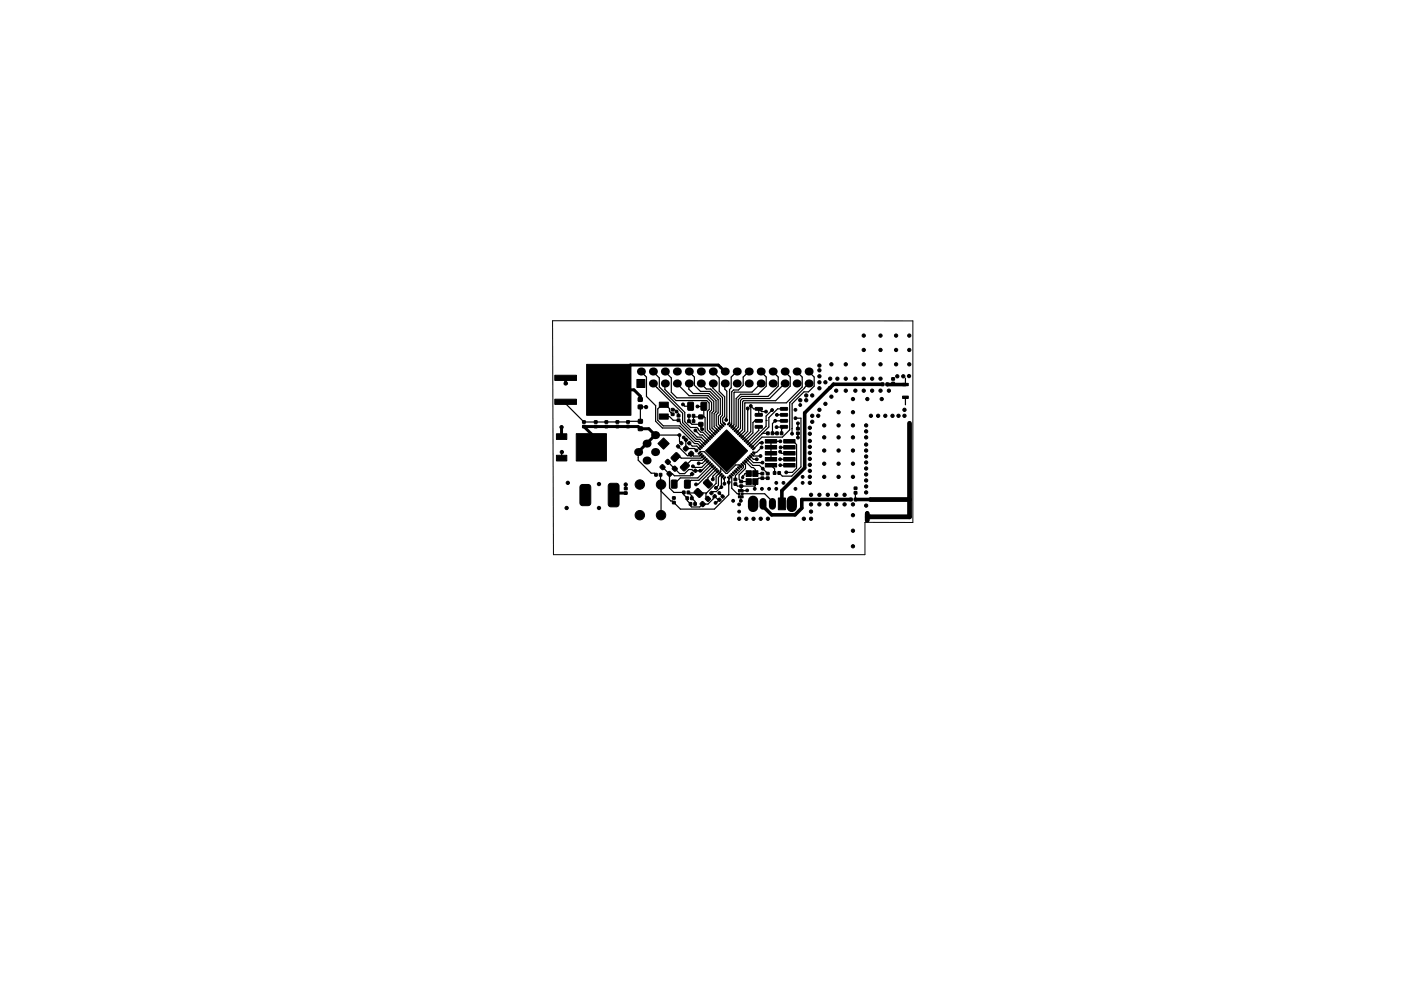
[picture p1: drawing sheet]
<svg xmlns="http://www.w3.org/2000/svg" width="297mm" height="210mm" viewBox="0 0 297 210" stroke-linecap="round" stroke-linejoin="round" font-family="sans-serif">
<path d="M117.2 68.1h76.3v42.8l-10.1-.1v6.9h-66.1z" fill="none" stroke="#000" stroke-width=".21"/>
<g fill="#000" stroke="#000" stroke-width=".21">
<path d="M117.6 79.6h4.6v1.1h-4.6zM124.4 77.3h9.4v10.8h-9.4zM117.6 84.7h4.6v1.1h-4.6zM118 96.6h2.2v1.2h-2.2zM118 92h2.2v1.2h-2.2zM122.2 92h6.4v5.8h-6.4zM123.5 90.3l.6-.1v.5l-.6 .1zM123.5 89.3h.6v.5h-.6zM126 90.3l.6-.1v.5l-.6 .1zM126 89.3h.6v.5h-.6zM128.3 89.3h.5v.5h-.5zM128.3 90.3l.5-.1v.5l-.5 .1z"/>
<path d="M130.6 89.3h.6v.5h-.6zM130.6 90.2h.6v.5l-.6 .1zM132.9 90.2h.5v.5l-.5 .1zM132.9 89.3h.5v.5h-.5zM135.3 84.4h.8l.1 .7h-.8zM135.3 86l.8-.1 .1 .8h-.8zM135.4 89h.8v.7l-.8 .1zM135.4 90.6h.8v.7l-.8 .1zM135 80.5h1.7v1.7h-1.7zM139.8 87.8h1.9v1.1h-1.9zM139.8 85.3h1.9v1.1h-1.9zM140.3 98.6h.3l.4 .5-.5 .6-.6-.6z"/>
<path d="M139.5 94.1l1.2-1.2 1.2 1.2-1.2 1.2zM141.4 97.5h.3l.4 .5-.4 .5-.7-.5zM141.8 100.1l.2-.1 .5 .5-.5 .6-.6-.5zM142.3 86.7h.6v.5h-.5zM142.3 87.6h.6v.5l-.5 .1zM142.9 98.9h.3l.4 .5-.5 .6-.6-.5zM142.3 97l1.1-1 .8 .8-1.1 1.1-.8-.6zM143.6 88.9h.5v.5h-.5zM143.6 87.9h.5v.5l-.5 .1zM143.4 94.6l.4-.3 .3 .5-.3 .3-.4-.3zM144.1 93.9l.4-.2 .3 .4-.4 .3-.3-.3zM145.2 98.1h.3l.7 .7-1.2 1.1-.7-.8z"/>
<path d="M145.3 94.7l.3-.1 .4 .5-.6 .6-.5-.5zM145.1 93.3l.4-.3 .3 .3-.4 .4-.3-.3zM145.8 89.1h.5v.5h-.5zM145.8 87.9l.5 .1v.5h-.5zM145.9 85.4h1.1l-.1 1.6h-1.1zM146 93.7h.2l.3 .3-.4 .4-.3-.3zM146 96.1l.6-.4 .5 .6-.6 .5-.5-.4zM146.8 89.1h.5v.5h-.5zM146.8 87.9l.5 .1v.5h-.5zM147.1 99.8l.3-.3 .4 .4-.4 .3-.3-.3zM148.2 89.7l.8-.1v.8h-.8zM148.2 88.1h.8v.7h-.8z"/>
<path d="M148 95.1l.2-.2 .4 .4-.2 .2zM148 96.2l.4-.4 .2 .2-.4 .4zM148.3 94.7l.2-.2 .4 .5-.1 .1zM148.7 85.4h1.1l-.1 1.6h-1.1zM148.3 96.6l.5-.4 .1 .1-.4 .5zM148.7 94.4l.2-.2 .4 .4-.2 .2zM148.7 96.9l.4-.4 .2 .2-.4 .4zM149 94l.2-.2 .4 .5-.1 .1zM154 91.2l4.5 4.5-4.5 4.4-4.4-4.4zM149 97.3l.5-.4 .1 .1-.4 .5zM149.6 93.5l.4 .4-.2 .2-.4-.4zM149.4 97.7l.4-.5 .2 .2-.4 .4z"/>
<path d="M149.8 93.3l.1-.2 .4 .5-.1 .1zM149.8 98l.4-.4 .1 .2-.4 .4zM150.1 92.9l.2-.1 .4 .4-.2 .2zM150.1 98.4l.4-.5 .2 .2-.4 .4zM150.6 92.4l.5 .4-.2 .2-.4-.4zM150.5 98.7l.4-.4 .2 .2-.5 .4zM151 92.1l.4 .4-.2 .2-.4-.5zM150.8 99.1l.4-.5 .2 .2-.4 .4zM151.3 91.7l.5 .4-.2 .2-.4-.4zM151.6 99l.2 .2-.5 .4-.1-.2zM151.5 91.5l.2-.1 .4 .4-.2 .2zM151.9 99.4l.2 .1-.4 .4-.2-.1z"/>
<path d="M151.9 91.2l.1-.2 .5 .4-.2 .2zM152.3 99.7l.2 .2-.5 .4-.1-.2zM152.2 90.8l.2-.1 .4 .4-.1 .1zM152.6 90.5l.2-.2 .4 .4-.2 .2zM152.9 90.1l.2-.2 .4 .5-.1 .1zM153.3 89.8l.2-.2 .4 .4-.2 .2zM154.6 89.6l.2 .2-.4 .4-.2-.2zM155 89.9l.2 .2-.5 .4-.1-.1zM155.3 90.3l.2 .2-.4 .4-.2-.2zM155.7 90.7l.2 .1-.5 .4-.1-.1zM156 91l.2 .2-.4 .4-.2-.2zM155.8 99.7l.4 .4-.2 .2-.4-.4z"/>
<path d="M156 91.8l.4-.4 .2 .1-.5 .5zM156 99.5l.1-.1 .5 .4-.2 .1zM156.8 91.7l.1 .2-.4 .4-.2-.2zM156.5 99l.4 .4-.1 .2-.5-.4zM157.1 92.1l.2 .1-.4 .5-.2-.2zM156.7 98.8l.2-.2 .4 .5-.2 .1zM157.5 92.4l.1 .2-.4 .4-.2-.2zM157 98.5l.2-.2 .4 .4-.1 .2zM157.4 93.2l.4-.4 .2 .1-.4 .5zM157.4 98.1l.2-.2 .4 .5-.2 .1zM158.2 93.1l.1 .2-.4 .4-.2-.1zM157.9 97.6l.4 .4-.1 .2-.5-.4z"/>
<path d="M158.5 93.5l.2 .2-.4 .4-.2-.2zM158.1 97.4l.2-.2 .4 .5-.2 .1zM158.9 93.8l.1 .2-.4 .4-.1-.1zM158.5 97l.1-.1 .4 .4-.1 .2zM159.2 94.2l.2 .2-.4 .4-.2-.2zM158.8 96.7l.2-.2 .4 .4-.2 .2zM159.6 94.5l.2 .2-.5 .4-.1-.1zM158.2 99.9h1.1v1.2h-1.1zM159.2 96.3l.1-.1 .5 .4-.2 .2zM159.9 94.9l.2 .2-.4 .4-.2-.2zM159.7 95.8l.4 .4-.2 .2-.4-.4zM160.1 90.3h1.4l.1 .5-1.4 .1z"/>
<path d="M160.1 89h1.4l.1 .5-1.4 .1zM160.1 87.8l1.4-.1 .1 .5-1.4 .1zM160.1 86.5h1.4l.1 .4-1.4 .1zM159.6 99.9h1.1v1.2h-1.1zM162.3 98.3h2.4v.8h-2.4zM162.3 97.1h2.4v.7h-2.4zM162.3 95.8h2.4v.7h-2.4zM162.3 94.5h2.4v.8h-2.4zM162.3 93.3h2.4v.7h-2.4zM162.6 91.7h.5l-.1 .5h-.5zM163.5 91.7h.5v.5h-.5zM164.5 91.7h.5v.5h-.5z"/>
<path d="M165.5 91.7h.5l-.1 .5h-.5zM165.5 86.5h1.4l.1 .4-1.4 .1zM165.5 87.8l1.4-.1 .1 .5-1.4 .1zM165.5 89h1.4l.1 .5-1.4 .1zM165.5 90.3h1.4l.1 .5-1.4 .1zM166.2 98.3h2.4v.8h-2.4zM166.2 97.1h2.4v.7h-2.4zM166.2 95.8h2.4v.7h-2.4zM166.2 94.5h2.4v.8h-2.4zM166.2 93.3h2.4v.7h-2.4zM168.9 90.7h.5l.1 .5h-.6zM168.9 91.7h.5l.1 .5h-.6z"/>
<path d="M186.9 81.3h.5v.5h-.5zM187.9 81.3h.5v.5h-.6zM189.1 81.1h.5v.5h-.5zM189.1 80.1h.5v.5l-.5 .1zM191.4 81.3h1.2v.5h-1.2zM191.4 84h1.2v.5h-1.2zM123.1 103l.4-.2h1.2a.57 .57 0 0 1 .6 .6v3.3a.57 .57 0 0 1-.6 .6h-1.2a.57 .57 0 0 1-.5-.6v-3.3zM129.1 102.7l.4-.2h1.2a.57 .57 0 0 1 .6 .6v3.9a.57 .57 0 0 1-.6 .5h-1.2a.58 .58 0 0 1-.5-.5v-3.9zM132.4 104.4h.5l.1 .5h-.6zM132.4 103.4h.5l.1 .5h-.6zM138.8 100.5h.5v.5h-.5zM139.8 100.5h.5v.5h-.5z"/>
<path d="M142.4 101.9h1.1l-.1 1.6h-1.1zM142.6 106.4h.5l.1 .5h-.6zM142.6 105.4h.5l.1 .5h-.6zM144.7 104.2h.5v.6l-.5-.1zM145.2 101.9h1.1l-.1 1.6h-1.1zM145.5 105.4h.5v.6h-.5zM145.7 104.2h.5v.6l-.5-.1zM146.1 106.6h.6l-.1 .6h-.5zM146.4 105.4h.5v.6h-.5zM146.4 100.4l.4-.2 .3 .4-.4 .3-.3-.3zM147.1 106.6h.5v.6h-.5zM147.2 104.2l.8-.6 1 1 .1 .2-.7 .7h-.2l-1-.9z"/>
<path d="M148.8 106.5l.3-.1 .4 .5-.5 .6-.6-.5zM149.2 102.3l.8-.6 1 .9v.3l-.6 .6-.2 .1-1-1zM149.9 105.3h.3l.4 .5-.4 .6-.7-.5zM150.5 104.5l.4-.3 .3 .4-.4 .4-.3-.3zM151.4 105l.2-.1 .3 .4-.4 .4-.4-.4zM152.2 105.9l.3-.2 .4 .4-.4 .3-.3-.3zM152.7 100.1l.1 .1-.4 .5-.2-.2zM153 100.4l.2 .2-.4 .4-.2-.2zM152.9 105.2l.3-.2 .4 .4-.4 .3-.3-.3zM153.4 100.8l.1 .1-.4 .5-.2-.2zM153.3 101.5l.4-.4 .2 .2-.4 .4zM154.2 101.3l.2-.2 .4 .4-.2 .2z"/>
<path d="M154.6 100.9l.1-.1 .5 .4-.2 .2zM155.1 100.4l.4 .4-.2 .2-.4-.4zM155.3 100.2l.1-.1 .5 .4-.2 .2zM155.6 101.5h.6v.5h-.6zM155.6 102.4h.6v.5l-.6 .1zM156.6 104.6h.3v.3h-.3zM156.6 103.9h1v.4h-1zM156.6 105.2h1v.4h-1zM156.9 102.9h.5v.5h-.5zM156.9 101.9h.5v.5h-.5zM157.2 104.6h.4v.3h-.4zM158.2 101.6h1.1v1.2h-1.1z"/>
<path d="M159.6 101.6h1.1v1.2h-1.1zM161.4 100.2h.5v.5h-.5zM161.4 101.2h.5v.5h-.5zM162.5 100.2h.5l.1 .5h-.6zM162.5 101.2h.5l.1 .5h-.6zM164 100.1h.5v.5h-.5zM164.9 100.1h.6l-.1 .5h-.5zM165 105.7h1.5v2.5h-1.5zM180.2 105.7h.5v.6l-.6-.1zM181.1 103.3h.6v.5l-.6 .1zM181.1 104.3h.6v.5h-.6zM181.1 105.7h.5v.6l-.5-.1z"/>
<circle cx="173.7" cy="78.6" r=".35"/>
<circle cx="173.7" cy="77.6" r=".35"/>
<circle cx="173.7" cy="79.8" r=".35"/>
<circle cx="176.3" cy="77.3" r=".35"/>
<circle cx="179.3" cy="77.3" r=".35"/>
<circle cx="183.1" cy="74.3" r=".35"/>
<circle cx="183.1" cy="77.3" r=".35"/>
<circle cx="183.1" cy="71.2" r=".35"/>
<circle cx="186.7" cy="77.3" r=".35"/>
<circle cx="186.7" cy="74.3" r=".35"/>
<circle cx="186.7" cy="71.2" r=".35"/>
<circle cx="190" cy="77.3" r=".35"/>
<circle cx="190" cy="71.2" r=".35"/>
<circle cx="190" cy="74.3" r=".35"/>
<circle cx="190.2" cy="79.8" r=".35"/>
<circle cx="191.5" cy="79.8" r=".35"/>
<circle cx="192.7" cy="79.8" r=".35"/>
<circle cx="192.8" cy="77.3" r=".35"/>
<circle cx="192.8" cy="71.2" r=".35"/>
<circle cx="192.8" cy="74.3" r=".35"/>
<circle cx="119.1" cy="90.6" r=".35"/>
<circle cx="119.1" cy="95.9" r=".35"/>
<circle cx="119.9" cy="81.4" r=".35"/>
<circle cx="137" cy="86.4" r=".35"/>
<circle cx="143.4" cy="87.3" r=".3"/>
<circle cx="144.1" cy="92.3" r=".3"/>
<circle cx="144.8" cy="85.8" r=".3"/>
<circle cx="145" cy="92.8" r=".3"/>
<circle cx="146.9" cy="98.9" r=".3"/>
<circle cx="147.4" cy="91.3" r=".3"/>
<circle cx="147.7" cy="95.6" r=".3"/>
<circle cx="147.9" cy="86.2" r=".3"/>
<circle cx="148.1" cy="98.3" r=".3"/>
<circle cx="148.5" cy="99.9" r=".3"/>
<circle cx="148.9" cy="91.1" r=".3"/>
<circle cx="151.1" cy="96.3" r=".3"/>
<circle cx="151.1" cy="94.8" r=".3"/>
<circle cx="151.9" cy="97.1" r=".3"/>
<circle cx="151.9" cy="94.1" r=".3"/>
<circle cx="151.9" cy="95.6" r=".3"/>
<circle cx="152.6" cy="93.3" r=".3"/>
<circle cx="152.6" cy="96.3" r=".3"/>
<circle cx="152.6" cy="94.8" r=".3"/>
<circle cx="152.6" cy="97.8" r=".3"/>
<circle cx="153.4" cy="97.1" r=".3"/>
<circle cx="153.4" cy="98.6" r=".3"/>
<circle cx="153.4" cy="94.1" r=".3"/>
<circle cx="153.4" cy="95.6" r=".3"/>
<circle cx="153.4" cy="92.6" r=".3"/>
<circle cx="154" cy="89.1" r=".3"/>
<circle cx="154.1" cy="93.3" r=".3"/>
<circle cx="154.1" cy="96.3" r=".3"/>
<circle cx="154.1" cy="94.8" r=".3"/>
<circle cx="154.1" cy="97.8" r=".3"/>
<circle cx="154.9" cy="97.1" r=".3"/>
<circle cx="154.9" cy="94.1" r=".3"/>
<circle cx="154.9" cy="98.6" r=".3"/>
<circle cx="154.9" cy="95.6" r=".3"/>
<circle cx="154.9" cy="92.6" r=".3"/>
<circle cx="155.6" cy="93.3" r=".3"/>
<circle cx="155.6" cy="96.3" r=".3"/>
<circle cx="155.6" cy="94.8" r=".3"/>
<circle cx="155.6" cy="97.8" r=".3"/>
<circle cx="156.4" cy="97.1" r=".3"/>
<circle cx="156.4" cy="94.1" r=".3"/>
<circle cx="156.4" cy="95.6" r=".3"/>
<circle cx="157.1" cy="96.3" r=".3"/>
<circle cx="157.1" cy="94.8" r=".3"/>
<circle cx="158.5" cy="86.7" r=".3"/>
<circle cx="159.2" cy="86.1" r=".3"/>
<circle cx="160.4" cy="97.4" r=".3"/>
<circle cx="161.2" cy="96.8" r=".3"/>
<circle cx="161.5" cy="94.9" r=".3"/>
<circle cx="161.5" cy="93.9" r=".3"/>
<circle cx="161.7" cy="98.2" r=".3"/>
<circle cx="161.7" cy="99.4" r=".3"/>
<circle cx="162.4" cy="87.3" r=".3"/>
<circle cx="163.7" cy="87" r=".3"/>
<circle cx="164.4" cy="89.3" r=".3"/>
<circle cx="164.7" cy="90.6" r=".3"/>
<circle cx="164.7" cy="88" r=".3"/>
<circle cx="165.4" cy="95.8" r=".3"/>
<circle cx="165.4" cy="97.4" r=".3"/>
<circle cx="165.4" cy="98.7" r=".3"/>
<circle cx="165.5" cy="93.6" r=".3"/>
<circle cx="165.5" cy="94.9" r=".3"/>
<circle cx="167.9" cy="92" r=".3"/>
<circle cx="168.7" cy="87" r=".3"/>
<circle cx="168.7" cy="88.7" r=".3"/>
<circle cx="169.2" cy="89.8" r=".3"/>
<circle cx="169.2" cy="92.8" r=".3"/>
<circle cx="169.7" cy="84.9" r=".35"/>
<circle cx="169.7" cy="85.9" r=".3"/>
<circle cx="170.9" cy="83.9" r=".35"/>
<circle cx="170.9" cy="84.9" r=".35"/>
<circle cx="171.7" cy="94.8" r=".35"/>
<circle cx="171.7" cy="98.6" r=".35"/>
<circle cx="171.7" cy="99.9" r=".35"/>
<circle cx="171.7" cy="97.4" r=".35"/>
<circle cx="171.7" cy="92" r=".35"/>
<circle cx="171.7" cy="93.6" r=".35"/>
<circle cx="171.7" cy="96.1" r=".35"/>
<circle cx="171.7" cy="90.8" r=".35"/>
<circle cx="172.2" cy="88.2" r=".35"/>
<circle cx="172.2" cy="83.9" r=".35"/>
<circle cx="172.2" cy="89.5" r=".35"/>
<circle cx="173.5" cy="88.2" r=".35"/>
<circle cx="173.7" cy="82.4" r=".35"/>
<circle cx="173.7" cy="81.1" r=".35"/>
<circle cx="173.7" cy="87" r=".35"/>
<circle cx="174.7" cy="92.8" r=".35"/>
<circle cx="174.7" cy="98.4" r=".35"/>
<circle cx="174.7" cy="90.3" r=".35"/>
<circle cx="174.7" cy="95.6" r=".35"/>
<circle cx="175" cy="81.1" r=".35"/>
<circle cx="175" cy="85.7" r=".35"/>
<circle cx="176" cy="80.3" r=".35"/>
<circle cx="176.3" cy="84.2" r=".35"/>
<circle cx="177.3" cy="82.9" r=".35"/>
<circle cx="177.5" cy="80.3" r=".35"/>
<circle cx="177.8" cy="90.3" r=".35"/>
<circle cx="177.8" cy="92.8" r=".35"/>
<circle cx="177.8" cy="95.6" r=".35"/>
<circle cx="177.8" cy="87.5" r=".35"/>
<circle cx="177.8" cy="98.4" r=".35"/>
<circle cx="179.3" cy="82.9" r=".35"/>
<circle cx="179.3" cy="80.3" r=".35"/>
<circle cx="180.8" cy="92.8" r=".35"/>
<circle cx="180.8" cy="87.5" r=".35"/>
<circle cx="180.8" cy="90.3" r=".35"/>
<circle cx="180.8" cy="95.6" r=".35"/>
<circle cx="180.8" cy="98.4" r=".35"/>
<circle cx="180.8" cy="84.7" r=".35"/>
<circle cx="181.4" cy="80.3" r=".35"/>
<circle cx="181.4" cy="82.9" r=".35"/>
<circle cx="183.1" cy="82.9" r=".35"/>
<circle cx="183.1" cy="80.3" r=".35"/>
<circle cx="183.6" cy="90.3" r=".35"/>
<circle cx="183.6" cy="99.4" r=".35"/>
<circle cx="183.6" cy="94.3" r=".35"/>
<circle cx="183.6" cy="92.8" r=".35"/>
<circle cx="183.6" cy="98.1" r=".35"/>
<circle cx="183.6" cy="95.6" r=".35"/>
<circle cx="183.6" cy="91.5" r=".35"/>
<circle cx="183.6" cy="96.9" r=".35"/>
<circle cx="183.9" cy="84.7" r=".35"/>
<circle cx="184.7" cy="88.2" r=".35"/>
<circle cx="184.9" cy="82.9" r=".35"/>
<circle cx="184.9" cy="80.3" r=".35"/>
<circle cx="186.2" cy="88.2" r=".35"/>
<circle cx="186.7" cy="82.9" r=".35"/>
<circle cx="186.7" cy="80.3" r=".35"/>
<circle cx="186.9" cy="84.7" r=".35"/>
<circle cx="187.7" cy="88.2" r=".35"/>
<circle cx="188.5" cy="82.9" r=".35"/>
<circle cx="189.2" cy="88.2" r=".35"/>
<circle cx="190.5" cy="88.2" r=".35"/>
<circle cx="191.8" cy="88.2" r=".35"/>
<circle cx="191.8" cy="87" r=".35"/>
<circle cx="120.1" cy="107.8" r=".35"/>
<circle cx="120.4" cy="102.4" r=".35"/>
<circle cx="127" cy="107.8" r=".35"/>
<circle cx="127" cy="102.7" r=".35"/>
<circle cx="132.7" cy="102.8" r=".35"/>
<circle cx="135.7" cy="102.8" r="1"/>
<circle cx="135.7" cy="109.3" r="1"/>
<circle cx="140.2" cy="102.8" r="1"/>
<circle cx="140.2" cy="109.3" r="1"/>
<circle cx="147.6" cy="102.8" r=".3"/>
<circle cx="151.1" cy="101.7" r=".3"/>
<circle cx="151.7" cy="106.7" r=".3"/>
<circle cx="151.8" cy="103.5" r=".3"/>
<circle cx="152.5" cy="104.6" r=".3"/>
<circle cx="152.9" cy="103.3" r=".3"/>
<circle cx="153.6" cy="102.6" r=".3"/>
<circle cx="154.5" cy="102.3" r=".3"/>
<circle cx="155.4" cy="106.3" r=".3"/>
<circle cx="156.7" cy="110.1" r=".35"/>
<circle cx="156.7" cy="107" r=".3"/>
<circle cx="156.7" cy="108.5" r=".3"/>
<circle cx="157.1" cy="106.3" r=".3"/>
<circle cx="157.5" cy="101.3" r=".25"/>
<circle cx="158.2" cy="110.1" r=".35"/>
<circle cx="158.4" cy="104" r=".3"/>
<circle cx="159.8" cy="110.1" r=".35"/>
<circle cx="160" cy="103.7" r=".3"/>
<circle cx="161.3" cy="110.1" r=".35"/>
<circle cx="161.5" cy="103.7" r=".3"/>
<circle cx="162.8" cy="110.1" r=".35"/>
<circle cx="163.1" cy="103.7" r=".3"/>
<circle cx="164.6" cy="102.4" r=".3"/>
<circle cx="164.6" cy="103.7" r=".3"/>
<circle cx="166.1" cy="102.4" r=".3"/>
<circle cx="166.7" cy="100.2" r=".3"/>
<circle cx="168.7" cy="103.7" r=".3"/>
<circle cx="170.2" cy="102.4" r=".3"/>
<circle cx="170.2" cy="101.2" r=".3"/>
<circle cx="170.4" cy="110.1" r=".35"/>
<circle cx="171.7" cy="102.4" r=".35"/>
<circle cx="171.7" cy="101.2" r=".35"/>
<circle cx="172" cy="107" r=".35"/>
<circle cx="172" cy="108.5" r=".35"/>
<circle cx="172" cy="110.1" r=".35"/>
<circle cx="172" cy="105" r=".35"/>
<circle cx="173.7" cy="105" r=".35"/>
<circle cx="173.7" cy="107" r=".35"/>
<circle cx="174.7" cy="101.2" r=".35"/>
<circle cx="175.5" cy="105" r=".35"/>
<circle cx="175.5" cy="107" r=".35"/>
<circle cx="177.3" cy="105" r=".35"/>
<circle cx="177.3" cy="107" r=".35"/>
<circle cx="177.8" cy="101.2" r=".35"/>
<circle cx="179.1" cy="105" r=".35"/>
<circle cx="179.1" cy="107" r=".35"/>
<circle cx="180.8" cy="112.6" r=".35"/>
<circle cx="180.8" cy="115.9" r=".35"/>
<circle cx="180.8" cy="101.2" r=".35"/>
<circle cx="180.8" cy="107" r=".35"/>
<circle cx="180.8" cy="109.3" r=".35"/>
<circle cx="183.6" cy="103.2" r=".35"/>
<circle cx="183.6" cy="100.7" r=".35"/>
<circle cx="183.6" cy="101.9" r=".35"/>
<circle cx="183.6" cy="107.3" r=".35"/>
<circle cx="183.6" cy="104.5" r=".35"/>
<circle cx="183.9" cy="110.3" r=".35"/>
<circle cx="183.9" cy="108.9" r=".35"/>
</g>
<g fill="#000">
<circle cx="135.9" cy="78.8" r=".85"/>
<circle cx="138.4" cy="78.8" r=".85"/>
<circle cx="141" cy="78.8" r=".85"/>
<circle cx="143.5" cy="78.8" r=".85"/>
<circle cx="146" cy="78.8" r=".85"/>
<circle cx="148.6" cy="78.8" r=".85"/>
<circle cx="151.1" cy="78.8" r=".85"/>
<circle cx="153.7" cy="78.8" r=".85"/>
<circle cx="156.2" cy="78.8" r=".85"/>
<circle cx="158.7" cy="78.8" r=".85"/>
<circle cx="161.3" cy="78.8" r=".85"/>
<circle cx="163.8" cy="78.8" r=".85"/>
<circle cx="166.4" cy="78.8" r=".85"/>
<circle cx="168.9" cy="78.8" r=".85"/>
<circle cx="171.4" cy="78.8" r=".85"/>
<circle cx="119.9" cy="81.4" r=".32"/>
<circle cx="135.3" cy="95.9" r=".85"/>
<circle cx="137.1" cy="94.1" r=".85"/>
<circle cx="137.1" cy="97.7" r=".85"/>
<circle cx="138.4" cy="81.4" r=".85"/>
<circle cx="138.9" cy="92.3" r=".85"/>
<circle cx="138.9" cy="95.9" r=".85"/>
<circle cx="138.9" cy="92.3" r=".32"/>
<circle cx="141" cy="81.4" r=".85"/>
<circle cx="143.5" cy="81.4" r=".85"/>
<circle cx="146" cy="81.4" r=".85"/>
<circle cx="148.6" cy="81.4" r=".85"/>
<circle cx="151.1" cy="81.4" r=".85"/>
<circle cx="153.7" cy="81.4" r=".85"/>
<circle cx="156.2" cy="81.4" r=".85"/>
<circle cx="158.7" cy="81.4" r=".85"/>
<circle cx="161.3" cy="81.4" r=".85"/>
<circle cx="163.8" cy="81.4" r=".85"/>
<circle cx="166.4" cy="81.4" r=".85"/>
<circle cx="168.9" cy="81.4" r=".85"/>
<circle cx="171.4" cy="81.4" r=".85"/>
</g>
<path d="M161.8 106.4v1M163.8 106.4v1" fill="none" stroke="#000" stroke-width="1.5"/>
<path d="M159.7 106.3v1.3M167.9 106.3v1.3" fill="none" stroke="#000" stroke-width="2.2"/>
<path d="M192.8 89.8v19.9l-8.9-.1M183.9 109v1.4M184.5 106h8.3" fill="none" stroke="#000" stroke-width="1"/>
<g fill="none" stroke="#000" stroke-width=".25">
<path d="M135.9 78.8l1.2 1.2v4.1l1.9 2M138.4 78.8l1.4 1.4v1.9l5.4 5.4v2l1.2 1.2h1.3l.9 1h.4l1.4 1.4M141 78.8l1.3 1.4v3l1.2 1.2h6.4l1 1v1.6l-.4 .4v3.6l1 1M146 78.8l1.2 1.2v1.7l1.3 1.3h2l1.8 1.8v2.8l-.4 .4v2.3l.6 .7M151.1 78.8l1.4 1.4v2.8l1.1 1.2v4.1l-.4 .4v.8l.4 .4M156.2 78.8l-1.2 1.2v2.3l-.3 .3v7.1l-.2 .2M158.7 78.8l-1.1 1.2v1.7l-1 1h-1.1l-.4 .4v6.8l-.2 .3M161.3 78.8l1.2 1.2v1.9l-1.8 1.8h-3.7l-.9 .9v5.8l-.5 .6M163.8 78.8l1.2 1.2v1.9l-2.2 2.2h-5.6l-.7 .7v5.8l-.6 .7M166.4 78.8l1.1 1.2v1.9l-3 3.1h-6.9l-.2 .2v6l-.8 .8M168.9 78.8l1.2 1.2v2.1l-3.4 3.4h-8.8v5.9l-.9 1M171.4 78.8l1.2 1.2v1.9l-1.2 1.2h-.9l-2.6 2.6v6.3"/>
<path d="M119.1 95.9v1.3M119.9 85.2v.5l3.9 3.8 12-.1-.1-3.1h1.2M128.6 89.5h.1M135.3 95.9v1.7l2.8 2.8h.7l.3 .3M136.9 86.3l.1 .1M138.4 81.4l6.3 6.3v2l3.1 3h.9l1 1.1M138.9 92.3h5.2v1.3l.4 .4M139 86.1v3.3l1.4 1.4h3.6l3.3 3.3h.6l.7 .7M139 86.1h.1M139.3 82.2h.1M140.5 99.1l1.4 1.5h.7l.4 .3h3.4l.3-.3M140.7 88.4h1.2l.8 .8h1.2l.4 .4v.2l3.3 3.4h.8l.9 .9"/>
<path d="M141 81.4v1.2l2.3 2.4h6.5l.6 .5v1.4l-.4 .3v4l1.1 1.2M141.6 98l2.5 2.5h1.1l.8-.9h.7l.3 .3h1.8l1.6-1.7M142.3 87.6l-.4-.4v-.5l-.8-.8h-.8l-.8 .9v2.4l1.1 1.2h3.5l3.3 3.3h.8l.8 .8M142.3 87.6h.1M142.3 87.6l.3 .3M142.6 86.9h.4l.9 .8v.5M143 99.4h.1M143.5 81.4l2.6 2.6h4l1.2 1.1v2.1l-.4 .4v3.2l.9 .9M143.8 94.7l1.9 2h.4l.4-.4 .5 .5h1.4l.2-.3M144.8 85.8l.4 .4h1.2M144.9 92.8l.5 .5v1.9h1.8l.5 .4M145 92.8l.2 .3"/>
<path d="M146 81.4v1.2l1 .9h3.3l1.5 1.5v2.4l-.4 .4v2.7l.5 .5M146.1 88.2v1.2l.6 .6h1.9v.8l.3 .3M146.1 94l.7 .6h.9l.6 .6M146.4 89.7h.1M146.9 98.9h.1M147.4 91.4h.1M147.4 91.3l1 1h.5l1.2 1.1M147.9 86.2h1.3v2.2h-1.9l-.3-.2v1.2M148.3 96.1l.3-.3h.7l4.6 4.6h.3l1.8-1.8h.7M148.6 81.4l1.2 1.1h.9l2 2.1v3.3l-.4 .4v1.7l.6 .6M148.6 90.6h.1M149 96.8l-.4 .4h-4.2l-.2-.2h-1"/>
<path d="M149.2 88.4l.3 .2v2.9l1.3 1.2M149.3 97.2l-.4 .5h-2.4l-1.3 1.3M149.7 97.5l-.8 .8h-.8M150.1 97.9l-1.3 1.3h-1.7l-.2-.3M150.8 98.6l-2.8 2.8h-3.8l-1.3 1.3M150.9 91.4h.1M151.1 90.9h.1M151.1 98.9l-2.9 3h-1.7l-.8 .8M151.1 81.4v.9l2.1 2.1v3.7l-.4 .4v1.3l.4 .4M151.5 99.3l-3.5 3.5h-.4M151.8 99.7l-1.7 1.7v1.2M151.9 91l.3 .3"/>
<path d="M151.9 91h.1M152.8 99.3v.8l-1 1v1.5l-2.1 2.1v.7l.4 .4M153.6 88.4h.1M153.7 81.4v1.2l.4 .4v5.5l-.1 .6M156.7 98.6v.1M156.7 98.7l.3 .2M157.3 98.6l.3 .3v.3l-1.7 1.7v.8M157.7 98.2l.4 .4v.8l-1.4 1.4v.9l.5 .5 1.5-.1M158 97.9l1.4 1.3h.3l.4 .4v.9h1.5M158.4 97.5l1.2 1.2h1.4l1.8 1.8M158.5 86.7v4.8l-1.2 1.2M158.7 97.2l1 1h2"/>
<path d="M159.1 96.8l.6 .6h.7M159.2 86.1h.1M159.2 86.1v5.5l-1.5 1.5M159.2 86.1l.6 .6h1.1M159.5 96.5l.2 .3h1.5M160.4 97.4h.1M160.9 86.7v1.3M160.9 90.6v.7l-2.5 2.5M160.9 89.3h-.9l-.4 .3v2.2l-1.6 1.6M160.9 86.7l.6 .6h.9M161.1 93.9h.1M161.1 93.9l-1.3 1.3"/>
<path d="M161.1 93.9h.4M161.2 96.8h.1M161.2 98.2h.1M161.3 81.4l-1.8 1.8h-3.8l-.1 .1v6.8l-.4 .5M161.5 94.9h.1M161.5 94.9l-1.1 1.1h-.4l-.2 .1M161.5 93.9h.1M161.7 91.9h1.1M162.4 89.2h.1M163.5 98.7l.7 .8v.8M163.7 87l-1.3 1.3v2.2l-3.7 3.6M164.4 89.3h.1"/>
<path d="M164.4 89.3h1.8M164.4 89.3l-.6 .6v2h.9M164.7 90.6h1.5M164.7 88h.1M164.7 88h1.5M165.4 97.4h2M165.4 95.8l.3 .4h1.7M165.4 98.7h.1M165.4 98.7h2M165.5 93.6h.1M165.5 93.6h-2v3.8M166.2 90.6l-.5 .5v.8"/>
<path d="M166.2 86.7h-1.3l-1.9 1.9v2l-3.9 3.9M166.4 81.4l-3.2 3.2h-5.8l-.4 .4v5.9l-.7 .8M167.4 93.6h.8l.7 .7v5l-.9 .9h-1.3M167.4 94.9h-1.9M167.4 85.4v5.8l-1.5 1.5h-4.3l-2.1 2.1M167.4 85.4h.1M167.9 90.9h.1M168.7 88.7h1.1v10.4l-1.9 1.9h-2l-.7-.7M169.2 89.8h.1M169.2 89.8v1.2M169.2 91.9v.9M171.4 81.4l-3.9 4"/>
<path d="M192 80.2v1.4M192 84.3v1.6M132.7 102.8v.8M140.1 100.7l.1 8.6M141.9 100.6v2.9l1 1h2.1v.5l.7 .7v.5l.7 .7v.4l.2 .3h1.8l.6-.6h1.1l1.1-1.2v-.2l.3-.3 .8 .7h.2l-.8 .7M145.9 104.5l.8 .7v.5l.7 .7v.5M146.1 104.6h3.7M151.2 101.4h.1M151.9 103.6h.1M152.2 100l-1.1 1.1v.6M152.5 104.6l.7 .7M152.5 104.6h.1"/>
<path d="M152.9 100.7l-.6 .6v1.7l-.5 .5M153.2 101.1l-.2 .2v2l-1.1 1h-.8l-.3 .3M153.6 101.4v1.3M154.5 101.4v3.6l-3 3h-7.2l-1.8-1.7h-.3l-2-2.1M154.9 101.1l.2 .2v2.3l1.2 1.2h.4M157.1 105.4h.1M157.1 105.4v.9M157.1 103.1v1l1.3-.1M157.4 104.8h4.7l1.7 1.6v.5M158.7 100.5h-.8l-.4 .8v-.3M159.1 101.9v.1M161.6 100.5h.1"/>
<path d="M162.8 101.5h-1.9l-.8 .7-.1 .9h-3.7l-.4-.4M165.8 105.4v1.5M166.7 100.2h.1M181.4 104.6v1.4"/>
</g>
<path d="M176 82.3h.1M176.7 81.6l-6.1 6v11.7l-4.8 4.8v2.8M176.7 81.6h.1M187.1 81.5l-10.4 .1M188.1 81.5l3.9 .1M180.4 106h-10.4v1.8l-1.4 1.4h-5l-1.8-1.8v-.5M181.4 106h3.1" fill="none" stroke="#000" stroke-width=".76"/>
<path d="M153.7 78.8l-1.4-1.3h-18.7l-4.5 4.5v.7h5.3l1.3 1.3v.8M119.1 90.6v2M119.9 80.2v1.2M125.4 94.9v-2.8l-1.6-1.6h11.5l.5 .5h1.8l1.3 1.3-3.6 3.6M132.7 104.6h-2.4l-.1 .2" fill="none" stroke="#000" stroke-width=".63"/>
</svg>
